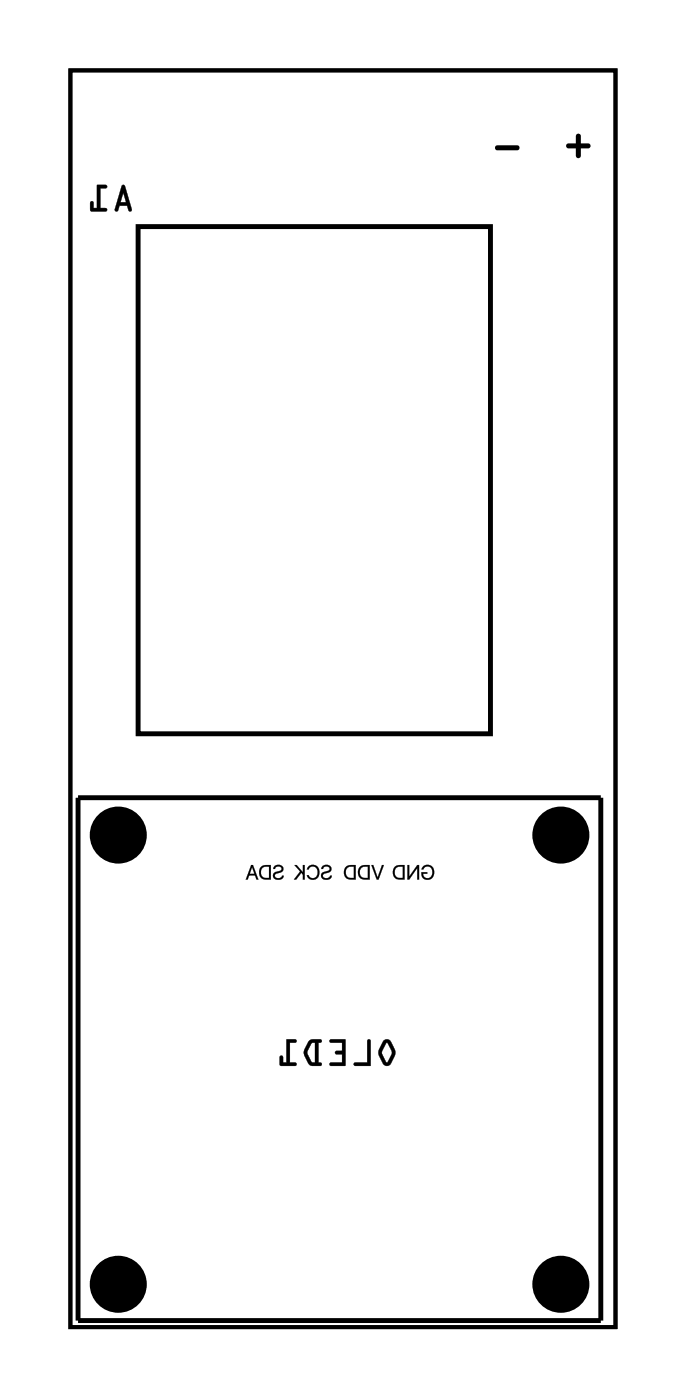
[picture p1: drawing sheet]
<svg xmlns="http://www.w3.org/2000/svg" width="35mm" height="72mm" viewBox="0 0 35 72" stroke-linecap="round" stroke-linejoin="round" font-family="sans-serif">
<path d="M3.6 3.6h28.2v65h-28.2z" fill="none" stroke="#000" stroke-width=".2"/>
<g fill="#000">
<path d="M6.4 10l.1 .4h-.3zM6.3 9.6l-.4 1.3h.2l.1-.3h.4l.1 .3h.1v-.1l-.3-1.2zM5 9.6v1.1h-.2v-.3h-.1v.5h.8v-.1l-.3-.1v-1h.3v-.1z"/>
<path d="M6.4 10l.1 .4h-.3zM6.4 9.9l-.2 .6h.3zM6.3 9.6l-.4 1.3h.2l.1-.3h.4v.3h.2v-.1l-.3-1.2zM6.3 9.6h.2l.3 1.2v.1h-.2v-.3h-.4l-.1 .3h-.2zM5 9.5v1.2h-.2v-.2a.1 .1 0 0 0-.1-.1 .1 .1 0 0 0-.1 .1l.1 .4h.7a.1 .1 0 0 0 .1-.1 .1 .1 0 0 0-.1-.1h-.2v-1h.2a.1 .1 0 0 0 .1-.1 .1 .1 0 0 0-.1-.1zM5 9.6h.5v.1h-.3v1.1h.3v.1h-.8v-.5l.1 .1v.3h.2z"/>
<path d="M29.3 7.4v.3h.4v.3a.14 .14 0 0 0 .2 .2 .13 .13 0 0 0 .1-.2v-.3h.4a.13 .13 0 0 0 .1-.2 .13 .13 0 0 0-.1-.1h-.4v-.4a.13 .13 0 0 0-.1-.1 .13 .13 0 0 0-.2 .1v.4zM29.3 7.4h.4v-.4a.13 .13 0 0 1 .2-.1 .13 .13 0 0 1 .1 .1v.4h.4a.13 .13 0 0 1 .1 .1 .13 .13 0 0 1-.1 .2h-.4v.3a.13 .13 0 0 1-.1 .2 .14 .14 0 0 1-.2-.2v-.3h-.4zM25.6 7.5v.3h1.1a.13 .13 0 0 0 .1-.2 .13 .13 0 0 0-.1-.1zM25.6 7.5h1.1a.13 .13 0 0 1 .1 .1 .13 .13 0 0 1-.1 .2h-1.1z"/>
<path d="M29.3 7.4v.3h.4v.3a.14 .14 0 0 0 .2 .2 .13 .13 0 0 0 .1-.2v-.3h.4a.13 .13 0 0 0 .1-.2 .13 .13 0 0 0-.1-.1h-.4v-.4a.13 .13 0 0 0-.1-.1 .13 .13 0 0 0-.2 .1v.4zM25.6 7.5v.3h1.1a.13 .13 0 0 0 .1-.2 .13 .13 0 0 0-.1-.1z"/>
<path d="M3.6 3.6v65h28.2v-65zM3.6 3.6h28.2v65h-28.2z"/>
<path d="M14.2 44.7l-.1 .2h.1a.15 .15 0 0 1 .2-.2 .15 .15 0 0 1 0 .3 .26 .26 0 0 0-.3 .1 .26 .26 0 0 0 .1 .4 .26 .26 0 0 0 .4-.1l.1-.2h-.1a.16 .16 0 0 1-.2 .2 .16 .16 0 0 1-.2-.2 .16 .16 0 0 1 .2-.1 .24 .24 0 0 0 .2-.4 .24 .24 0 0 0-.4 0zM13.5 44.8a.39 .39 0 0 0-.1 .4 .39 .39 0 0 0 .3 .2h.3v-.7zM13.5 44.8h.4v.6a.32 .32 0 0 1-.4-.2 .32 .32 0 0 1 0-.4zM13 44.7l.2 .7h.1l-.2-.7zM12.9 45.1l-.1 .1h.4v-.1zM13 44.7l-.3 .7h.1l.2-.6z"/>
<path d="M14.2 44.7l-.1 .2h.1a.15 .15 0 0 1 .2-.1 .15 .15 0 0 1 .1 .2h-.2a.25 .25 0 0 0-.2 .4 .25 .25 0 0 0 .4 0l.2-.2h-.1a.17 .17 0 0 1-.2 .2 .17 .17 0 0 1-.2-.2l.1-.1a.25 .25 0 0 0 .3-.3 .25 .25 0 0 0-.4-.1zM14.2 44.7a.27 .27 0 0 1 .4 .2l-.2 .2a.17 .17 0 0 0-.2 .1 .17 .17 0 0 0 .1 .2 .17 .17 0 0 0 .2-.1l.2-.1a.26 .26 0 0 1-.4 .2 .26 .26 0 0 1-.1-.3l.1-.1a.16 .16 0 0 0 .2-.1 .16 .16 0 0 0-.1-.2 .16 .16 0 0 0-.2 .2h-.1zM13.5 44.8a.39 .39 0 0 0-.1 .4 .39 .39 0 0 0 .3 .2h.3v-.7zM13.5 44.8l.5-.1v.7h-.3a.38 .38 0 0 1-.3-.2 .38 .38 0 0 1 .1-.4zM13.6 44.8h.3v.5a.31 .31 0 0 1-.4-.1 .31 .31 0 0 1 .1-.4zM13.5 44.8a.32 .32 0 0 0 0 .4 .32 .32 0 0 0 .4 .2v-.6zM13 44.7l.2 .7h.2l-.3-.7zM13 44.7h.1l.2 .7h-.1zM12.8 45.1v.1h.4v-.1zM12.9 45.1h.3v.1h-.4zM13 44.7l-.3 .7h.1l.2-.6zM13 44.7v.1l-.2 .6h-.1z"/>
<path d="M16.7 44.7l-.1 .2h.1a.15 .15 0 0 1 .2-.2 .15 .15 0 0 1 0 .3 .26 .26 0 0 0-.3 .1 .26 .26 0 0 0 .1 .4 .26 .26 0 0 0 .4-.1v-.2h-.1a.16 .16 0 0 1-.1 .2 .16 .16 0 0 1-.2-.2 .16 .16 0 0 1 .2-.1 .24 .24 0 0 0 .2-.4 .24 .24 0 0 0-.4 0zM15.9 44.8l-.1 .1h.1a.25 .25 0 0 1 .4 0 .25 .25 0 0 1 0 .4 .25 .25 0 0 1-.4-.1h-.1a.36 .36 0 0 0 .6 .1 .36 .36 0 0 0 0-.5 .36 .36 0 0 0-.5 0zM15.2 44.7l.5 .5v-.1l-.4-.4zM15.6 44.7v.7h.1v-.7zM15.5 45l-.3 .4h.1l.3-.3z"/>
<path d="M16.7 44.7l-.1 .2h.1a.15 .15 0 0 1 .2-.1 .15 .15 0 0 1 .1 .2h-.2a.25 .25 0 0 0-.2 .4 .25 .25 0 0 0 .4 0l.1-.2h-.1a.17 .17 0 0 1-.2 .2 .17 .17 0 0 1-.1-.2l.1-.1a.25 .25 0 0 0 .3-.3 .25 .25 0 0 0-.4-.1zM16.7 44.7a.27 .27 0 0 1 .4 .2l-.2 .2a.17 .17 0 0 0-.2 .1 .17 .17 0 0 0 .1 .2 .17 .17 0 0 0 .2-.1l.1-.1a.26 .26 0 0 1-.3 .2 .26 .26 0 0 1-.2-.3l.2-.1a.16 .16 0 0 0 .2-.1 .16 .16 0 0 0-.1-.2 .16 .16 0 0 0-.2 .2h-.1zM15.9 44.8l-.1 .1h.1a.26 .26 0 0 1 .4-.1 .26 .26 0 0 1 .1 .4 .22 .22 0 0 1-.2 .2 .22 .22 0 0 1-.3-.2 .31 .31 0 0 0 .4 .2 .38 .38 0 0 0 .2-.5 .38 .38 0 0 0-.6-.1zM15.9 44.8a.35 .35 0 0 1 .5 0 .35 .35 0 0 1 0 .5 .35 .35 0 0 1-.6-.1h.1a.26 .26 0 0 0 .4 .1 .26 .26 0 0 0 0-.4 .26 .26 0 0 0-.4 0h-.1zM15.2 44.7l.5 .5v-.2l-.4-.3zM15.2 44.7h.1l.4 .4v.1zM15.6 44.7v.7h.1v-.7zM15.6 44.7h.1v.7h-.1zM15.5 45l-.3 .4h.1l.3-.3zM15.5 45l.1 .1-.3 .3h-.1z"/>
<path d="M19.2 44.7l.3 .7h.1l.2-.7h-.1l-.2 .6-.2-.6zM18.6 44.8a.39 .39 0 0 0-.1 .4 .39 .39 0 0 0 .3 .2h.3v-.7zM18.7 44.8h.3v.6a.32 .32 0 0 1-.4-.2 .32 .32 0 0 1 .1-.4zM17.9 44.8a.39 .39 0 0 0-.1 .4 .39 .39 0 0 0 .3 .2h.3v-.7zM17.9 44.8h.4v.6a.32 .32 0 0 1-.4-.2 .32 .32 0 0 1 0-.4z"/>
<path d="M19.2 44.7l.3 .7h.1l.2-.7h-.1l-.2 .6-.2-.6zM19.2 44.7h.1l.2 .6 .2-.6h.1l-.2 .7h-.1zM18.6 44.8a.39 .39 0 0 0-.1 .4 .39 .39 0 0 0 .3 .2h.3v-.7zM18.6 44.8l.5-.1v.7h-.3a.38 .38 0 0 1-.3-.2 .38 .38 0 0 1 .1-.4zM18.7 44.8h.3v.5a.31 .31 0 0 1-.4-.1 .31 .31 0 0 1 .1-.4zM18.6 44.8a.32 .32 0 0 0 0 .4 .32 .32 0 0 0 .4 .2v-.6zM17.9 44.8a.39 .39 0 0 0-.1 .4 .39 .39 0 0 0 .3 .2h.3v-.7zM17.9 44.8l.5-.1v.7h-.3a.38 .38 0 0 1-.3-.2 .38 .38 0 0 1 .1-.4zM17.9 44.8h.4v.5a.31 .31 0 0 1-.4-.1 .31 .31 0 0 1 0-.4zM17.9 44.8a.32 .32 0 0 0 0 .4 .32 .32 0 0 0 .4 .2v-.6z"/>
<path d="M19.8 53.8l-.3 .6 .3 .5a.23 .23 0 0 0 .4 0l.2-.6-.2-.5-.2-.1zM20 53.9l.2 .5-.2 .5-.3-.5zM19 53.7v1.2h-.7v.2h.8v-1.3zM17 53.7l.1 .2h.6v.4h-.3l-.1 .1 .1 .1h.3v.4h-.6l-.1 .1 .8 .1v-1.4zM16.1 53.9h.2v1l-.2-.1-.2-.4zM16 53.8a.82 .82 0 0 0 0 1.2l.5 .1 .1-.1-.2-.1v-1l.2-.1v-.1h-.4zM14.8 53.7v1.2h-.2v-.3l-.1-.1-.1 .5 .9 .1v-.2h-.3v-1h.3v-.2z"/>
<path d="M19.8 53.8l-.3 .6 .3 .5a.24 .24 0 0 0 .4 0l.2-.4v-.2l-.2-.5-.2-.1zM19.8 53.8a.24 .24 0 0 1 .4 0l.2 .6-.2 .5a.24 .24 0 0 1-.4 0l-.2-.5zM19.9 53.9h.1l.2 .5-.2 .5-.3-.5zM20 53.9l-.3 .5 .3 .5 .3-.5zM19 53.7v1.2h-.6a.1 .1 0 0 0-.1 .1 .1 .1 0 0 0 .1 .1h.7l.1-1.3zM19 53.7l.1 .1v1.3l-.8-.1v-.1h.7zM17 53.7l.1 .2h.6v.4h-.3a.1 .1 0 0 0-.1 .1 .1 .1 0 0 0 .1 .1h.3v.4h-.6a.1 .1 0 0 0-.1 .1 .1 .1 0 0 0 .1 .1h.7l.1-1.4zM17.1 53.7h.7v1.3h-.8l.1-.1h.6v-.4l-.3-.1h-.1l.1-.1h.3v-.4h-.6zM16.1 53.9h.2v1l-.2-.1-.2-.3v-.2zM16.1 53.9l-.2 .5 .2 .4 .2 .1v-1zM16 53.8l-.3 .5v.3l.3 .4 .5 .1a.11 .11 0 0 0 .1-.2 .1 .1 0 0 0-.1 0l-.1-1 .2-.1v-.1h-.4zM16 53.8l.2-.1h.4v.1l-.2 .1v1h.2v.1h-.5l-.2-.1-.2-.5zM14.8 53.7v1.2h-.2v-.3a.1 .1 0 0 0-.1-.1 .1 .1 0 0 0-.1 .1l.1 .5h.7a.1 .1 0 0 0 .1-.1 .1 .1 0 0 0-.1-.1h-.2v-1h.2a.1 .1 0 0 0 .1-.1 .1 .1 0 0 0-.1-.1zM14.8 53.7h.5v.2h-.3v1h.3v.1h-.8v-.5l.1 .1v.3h.2z"/>
<path d="M21.9 44.7l-.1 .2h.1a.26 .26 0 0 1 .3 0 .26 .26 0 0 1 0 .4 .26 .26 0 0 1-.3-.1v-.1h.2h-.3a.36 .36 0 0 0 .4 .3 .36 .36 0 0 0 .2-.5l-.2-.2zM21 44.7v.7h.1l.5-.7-.1 .1 .1 .6v-.7l-.5 .7 .1-.1-.1-.6zM20.4 44.8a.39 .39 0 0 0-.1 .4 .39 .39 0 0 0 .3 .2h.3v-.7zM20.5 44.8h.3v.6a.32 .32 0 0 1-.4-.2 .32 .32 0 0 1 .1-.4z"/>
<path d="M21.9 44.7l-.1 .2h.1a.25 .25 0 0 1 .3 0 .25 .25 0 0 1 0 .3 .25 .25 0 0 1-.3 0v-.1h.2v-.1h-.3a.36 .36 0 0 0 .4 .4 .36 .36 0 0 0 .2-.5l-.2-.2zM21.9 44.7a.36 .36 0 0 1 .5 .1 .36 .36 0 0 1-.1 .5 .36 .36 0 0 1-.5-.1v-.1h.3h-.2a.24 .24 0 0 0 .2 .3 .24 .24 0 0 0 .2-.3 .26 .26 0 0 0-.1-.3 .26 .26 0 0 0-.3 .1h-.1zM21 44.7v.7h.1l.5-.7-.1 .1v.6h.1v-.7l-.5 .7 .1-.1-.1-.6zM21 44.7h.1l.1 .6-.1 .1 .5-.7v.7l-.1-.6 .1-.1-.5 .7h-.1zM20.4 44.8a.39 .39 0 0 0-.1 .4 .39 .39 0 0 0 .3 .2h.3v-.7zM20.4 44.8l.5-.1v.7h-.3a.38 .38 0 0 1-.3-.2 .38 .38 0 0 1 .1-.4zM20.5 44.8h.3v.5a.31 .31 0 0 1-.4-.1 .31 .31 0 0 1 .1-.4zM20.5 44.8a.32 .32 0 0 0-.1 .4 .32 .32 0 0 0 .4 .2v-.6z"/>
</g>
<path d="M7.1 11.7h18.2v26.2h-18.2zM4 41.2h27v27h-27z" fill="none" stroke="#000" stroke-width=".25"/>
<g fill="#000">
<circle cx="6.1" cy="43.1" r="1.47"/>
<circle cx="29" cy="43.1" r="1.47"/>
<circle cx="6.1" cy="66.3" r="1.47"/>
<circle cx="29" cy="66.3" r="1.47"/>
</g>
<circle cx="23.8" cy="13.1" r=".74" fill="#fff"/>
<circle cx="23.8" cy="13.1" r=".74" fill="none" stroke="#fff" stroke-width=".76" stroke-linecap="butt"/>
<circle cx="23.8" cy="15.6" r=".74" fill="#fff"/>
<circle cx="23.8" cy="15.6" r=".74" fill="none" stroke="#fff" stroke-width=".76" stroke-linecap="butt"/>
<circle cx="23.8" cy="18.2" r=".74" fill="#fff"/>
<circle cx="23.8" cy="18.2" r=".74" fill="none" stroke="#fff" stroke-width=".76" stroke-linecap="butt"/>
<circle cx="23.8" cy="20.7" r=".74" fill="#fff"/>
<circle cx="23.8" cy="20.7" r=".74" fill="none" stroke="#fff" stroke-width=".76" stroke-linecap="butt"/>
<circle cx="23.8" cy="23.2" r=".74" fill="#fff"/>
<circle cx="23.8" cy="23.2" r=".74" fill="none" stroke="#fff" stroke-width=".76" stroke-linecap="butt"/>
<circle cx="23.8" cy="25.8" r=".74" fill="#fff"/>
<circle cx="23.8" cy="25.8" r=".74" fill="none" stroke="#fff" stroke-width=".76" stroke-linecap="butt"/>
<circle cx="23.8" cy="28.3" r=".74" fill="#fff"/>
<circle cx="23.8" cy="28.3" r=".74" fill="none" stroke="#fff" stroke-width=".76" stroke-linecap="butt"/>
<circle cx="23.8" cy="30.9" r=".61" fill="#fff"/>
<circle cx="23.8" cy="30.9" r=".61" fill="none" stroke="#fff" stroke-width=".51"/>
<circle cx="23.8" cy="33.4" r=".74" fill="#fff"/>
<circle cx="23.8" cy="33.4" r=".74" fill="none" stroke="#fff" stroke-width=".76" stroke-linecap="butt"/>
<circle cx="23.8" cy="35.9" r=".74" fill="#fff"/>
<circle cx="23.8" cy="35.9" r=".74" fill="none" stroke="#fff" stroke-width=".76" stroke-linecap="butt"/>
<circle cx="22" cy="31.2" r=".61" fill="#fff"/>
<circle cx="22" cy="31.2" r=".61" fill="none" stroke="#fff" stroke-width=".51"/>
<circle cx="13.7" cy="30.5" r=".61" fill="#fff"/>
<circle cx="13.7" cy="30.5" r=".61" fill="none" stroke="#fff" stroke-width=".51"/>
<circle cx="14.5" cy="32.4" r=".74" fill="#fff"/>
<circle cx="14.5" cy="32.4" r=".74" fill="none" stroke="#fff" stroke-width=".76" stroke-linecap="butt"/>
<circle cx="11.2" cy="33.4" r=".74" fill="#fff"/>
<circle cx="11.2" cy="33.4" r=".74" fill="none" stroke="#fff" stroke-width=".76" stroke-linecap="butt"/>
<circle cx="11.2" cy="35.9" r=".74" fill="#fff"/>
<circle cx="11.2" cy="35.9" r=".74" fill="none" stroke="#fff" stroke-width=".76" stroke-linecap="butt"/>
<circle cx="8.6" cy="35.9" r=".74" fill="#fff"/>
<circle cx="8.6" cy="35.9" r=".74" fill="none" stroke="#fff" stroke-width=".76" stroke-linecap="butt"/>
<circle cx="8.6" cy="33.4" r=".74" fill="#fff"/>
<circle cx="8.6" cy="33.4" r=".74" fill="none" stroke="#fff" stroke-width=".76" stroke-linecap="butt"/>
<circle cx="8.6" cy="30.9" r=".74" fill="#fff"/>
<circle cx="8.6" cy="30.9" r=".74" fill="none" stroke="#fff" stroke-width=".76" stroke-linecap="butt"/>
<circle cx="8.6" cy="28.3" r=".74" fill="#fff"/>
<circle cx="8.6" cy="28.3" r=".74" fill="none" stroke="#fff" stroke-width=".76" stroke-linecap="butt"/>
<circle cx="8.6" cy="25.8" r=".74" fill="#fff"/>
<circle cx="8.6" cy="25.8" r=".74" fill="none" stroke="#fff" stroke-width=".76" stroke-linecap="butt"/>
<circle cx="8.6" cy="23.2" r=".74" fill="#fff"/>
<circle cx="8.6" cy="23.2" r=".74" fill="none" stroke="#fff" stroke-width=".76" stroke-linecap="butt"/>
<circle cx="8.6" cy="20.7" r=".74" fill="#fff"/>
<circle cx="8.6" cy="20.7" r=".74" fill="none" stroke="#fff" stroke-width=".76" stroke-linecap="butt"/>
<circle cx="8.6" cy="18.2" r=".74" fill="#fff"/>
<circle cx="8.6" cy="18.2" r=".74" fill="none" stroke="#fff" stroke-width=".76" stroke-linecap="butt"/>
<circle cx="8.6" cy="15.6" r=".74" fill="#fff"/>
<circle cx="8.6" cy="15.6" r=".74" fill="none" stroke="#fff" stroke-width=".76" stroke-linecap="butt"/>
<circle cx="8.6" cy="13.1" r=".74" fill="#fff"/>
<circle cx="8.6" cy="13.1" r=".74" fill="none" stroke="#fff" stroke-width=".76" stroke-linecap="butt"/>
<path d="M20.6 42.5h1.5v1.4h-1.5z" fill="#fff"/>
<path d="M20.6 42.5h1.5v1.4h-1.5z" fill="none" stroke="#fff" stroke-width=".76" stroke-linecap="butt"/>
<circle cx="21.4" cy="43.2" r=".74" fill="#fff"/>
<circle cx="21.4" cy="43.2" r=".74" fill="none" stroke="#fff" stroke-width=".76" stroke-linecap="butt"/>
<circle cx="18.8" cy="43.2" r=".74" fill="#fff"/>
<circle cx="18.8" cy="43.2" r=".74" fill="none" stroke="#fff" stroke-width=".76" stroke-linecap="butt"/>
<circle cx="16.3" cy="43.2" r=".74" fill="#fff"/>
<circle cx="16.3" cy="43.2" r=".74" fill="none" stroke="#fff" stroke-width=".76" stroke-linecap="butt"/>
<circle cx="13.7" cy="43.2" r=".74" fill="#fff"/>
<circle cx="13.7" cy="43.2" r=".74" fill="none" stroke="#fff" stroke-width=".76" stroke-linecap="butt"/>
<path d="M19 6.9h1.5v1.5h-1.5z" fill="#fff"/>
<path d="M19 6.9h1.5v1.5h-1.5z" fill="none" stroke="#fff" stroke-width=".76" stroke-linecap="butt"/>
<circle cx="19.7" cy="7.6" r=".76" fill="#fff"/>
<circle cx="19.7" cy="7.6" r=".76" fill="none" stroke="#fff" stroke-width=".76" stroke-linecap="butt"/>
<circle cx="16.2" cy="7.6" r=".76" fill="#fff"/>
<circle cx="16.2" cy="7.6" r=".76" fill="none" stroke="#fff" stroke-width=".76" stroke-linecap="butt"/>
<path d="M19 6.9h1.5v1.5h-1.5z" fill="#fff"/>
<path d="M19 6.9h1.5v1.5h-1.5z" fill="none" stroke="#fff" stroke-width=".76" stroke-linecap="butt"/>
<circle cx="19.7" cy="7.6" r=".76" fill="#fff"/>
<circle cx="19.7" cy="7.6" r=".76" fill="none" stroke="#fff" stroke-width=".76" stroke-linecap="butt"/>
<circle cx="16.2" cy="7.6" r=".76" fill="#fff"/>
<circle cx="16.2" cy="7.6" r=".76" fill="none" stroke="#fff" stroke-width=".76" stroke-linecap="butt"/>
</svg>
